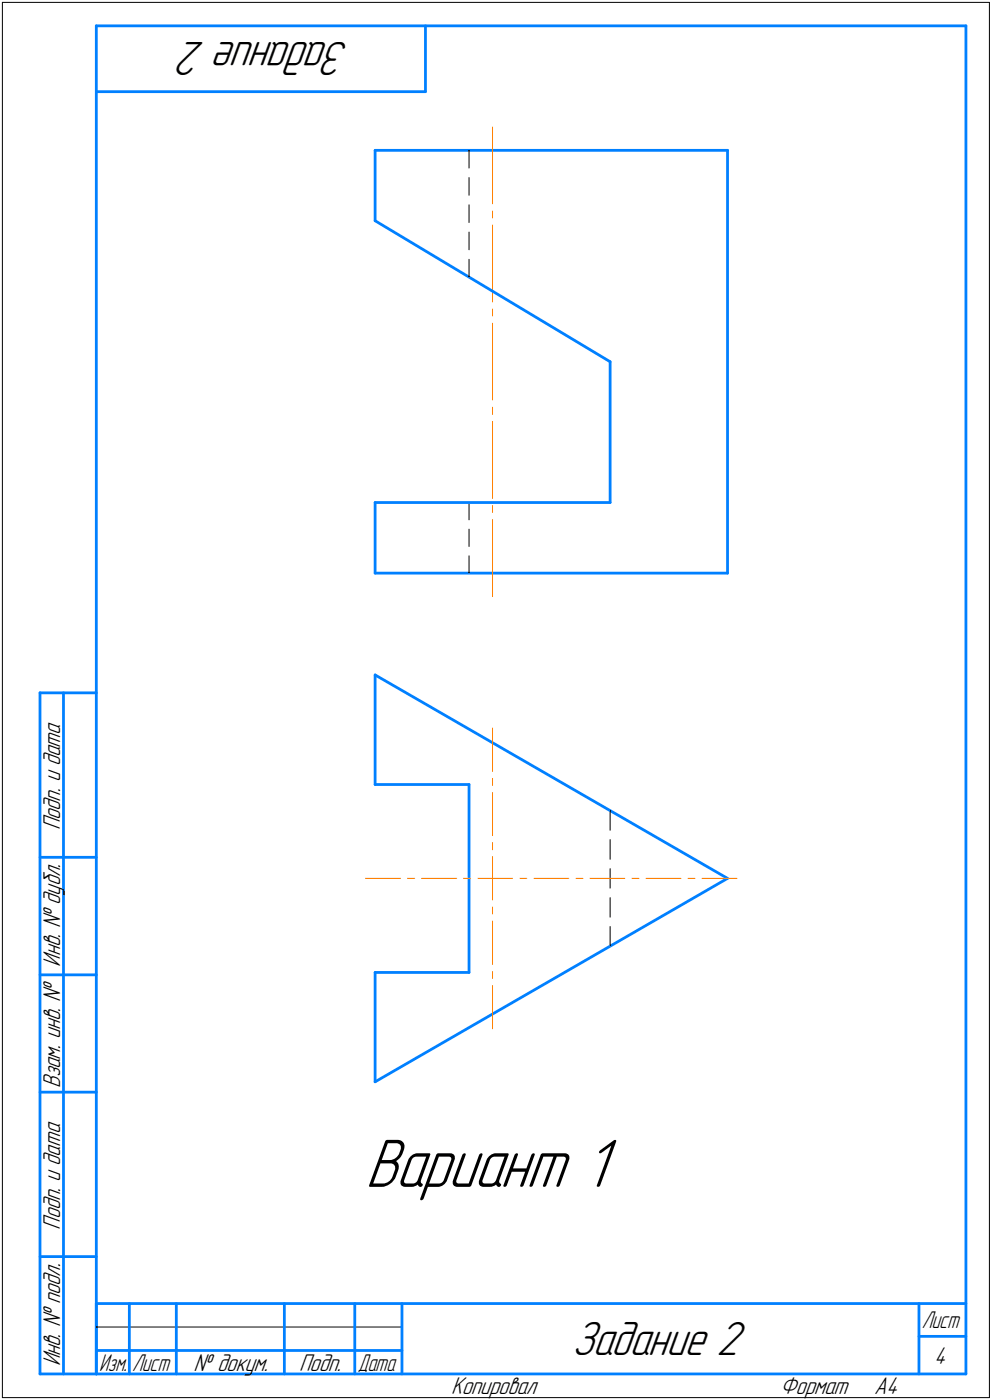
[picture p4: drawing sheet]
<svg xmlns="http://www.w3.org/2000/svg" width="211mm" height="298mm" viewBox="0 0 211 298" stroke-linecap="round" stroke-linejoin="round" font-family="sans-serif">
<defs><g id="words">
<text font-size="15.6" x="77.7" y="252.7">Вариант 1</text>
<g font-size="10.9">
<text x="74.4" y="9" transform="rotate(-180 74.4 9)">Задание 2</text>
<text x="121.6" y="288.5">Задание 2</text>
</g>
<g font-size="5.5">
<text x="12.8" y="176.7" transform="rotate(-90 12.8 176.7)">Подп. и дата</text>
<text x="12.8" y="205.8" transform="rotate(-90 12.8 205.8)">Инв. № дубл.</text>
<text x="12.8" y="231.6" transform="rotate(-90 12.8 231.6)">Взам. инв. №</text>
<text x="12.8" y="261.7" transform="rotate(-90 12.8 261.7)">Подп. и дата</text>
<text x="12.8" y="290.8" transform="rotate(-90 12.8 290.8)">Инв. № подл.</text>
<text x="41.2" y="291.8">№ докум.</text>
<text x="63.6" y="291.8">Подп.</text>
<text x="198.8" y="290.3">4</text>
<text x="96" y="296.8">Копировал</text>
<text x="166" y="296.8">Формат</text>
<text x="186" y="296.8">A4</text>
</g>
<g font-size="5.4">
<text x="196.1" y="282.8">Лист</text>
<text x="21.1" y="291.8">Изм.</text>
<text x="28.1" y="291.8">Лист</text>
<text x="76.1" y="291.8">Дата</text>
</g>
</g></defs>
<g fill="none" stroke="#0080ff" stroke-width=".59">
<path d="M20.5 5.5v287zM20.5 5.5h185zM20.5 19.5h70zM90.5 5.5v14zM205.5 5.5v287zM79.8 32h75zM79.8 32v15zM154.8 32v90zM79.8 47l50 30zM129.8 77v30zM79.8 107h50zM79.8 107v15z"/>
<path d="M79.8 122h75zM8.5 147.5v145zM8.5 147.5h12zM13.5 147.5v145zM79.8 143.7l75 43.3zM79.8 143.7v23.3zM79.8 167h20zM99.8 167v40zM8.5 182.5h12zM8.5 207.5h12zM79.8 207h20zM79.8 207v23.3z"/>
<path d="M8.5 232.5h12zM79.8 230.3l75-43.3zM8.5 267.5h12zM20.5 277.5h185zM20.5 277.5v15zM27.5 277.5v15zM37.5 277.5v15zM60.5 277.5v15zM75.5 277.5v15zM85.5 277.5v15zM195.5 277.5v15zM8.5 292.5h12z"/>
<path d="M20.5 292.5h185zM20.5 287.5h7zM27.5 287.5h10zM37.5 287.5h23zM60.5 287.5h15zM75.5 287.5h10zM195.5 284.5h10z"/>
</g>
<g fill="none" stroke="#ff8000" stroke-width=".21">
<path d="M104.8 27v16.4zM104.8 47.9v16.4zM104.8 44.9v1.5zM104.8 68.8v16.4zM104.8 65.8v1.5zM104.8 89.7v16.4zM104.8 86.7v1.5zM104.8 110.6v16.4zM104.8 107.6v1.5zM104.8 155v9.2zM104.8 165.7v1.5zM104.8 168.7v9.2z"/>
<path d="M104.8 179.4v1.5zM77.8 187h7.4zM86.7 187h1.5zM89.7 187h7.5zM98.6 187h1.5zM101.6 187h7.5zM104.8 196.1v9.2zM104.8 193.1v1.5zM104.8 187v4.6zM104.8 182.4v4.6zM110.6 187h1.5zM113.6 187h3.7z"/>
<path d="M117.3 187h3.7zM122.5 187h1.5zM125.5 187h7.4zM134.4 187h1.5zM137.4 187h7.5zM146.3 187h1.6zM149.4 187h7.4zM104.8 209.8v9.2zM104.8 206.8v1.5z"/>
</g>
<g fill="none" stroke="#000" stroke-width=".21">
<path d="M.5 .5v297zM.5 .5h210zM210.5 .5v297zM99.8 37.8v3.8zM99.8 32v3.8zM99.8 55.2v3.8zM99.8 49.4v3.8zM99.8 43.6v3.8zM99.8 118.3v3.7zM99.8 112.6v3.7zM99.8 107v3.7zM129.8 172.6v4.1z"/>
<path d="M129.8 178.7v4.2zM129.8 184.9v4.2zM129.8 191.1v4.1zM129.8 197.2v4.2zM.5 297.5h210zM20.5 282.5h65z"/>
</g>
<path d="M77.7 241.5h54.2zM77.7 241.5h54.2zM77.7 241.6h54.2zM77.7 241.6h54.2zM77.7 241.6h54.2zM77.7 241.7h54.2zM77.7 241.7h54.2zM77.7 241.8h54.2zM77.7 241.8h54.2zM77.7 241.9h54.2zM77.7 241.9h54.2zM77.7 241.9h54.2zM77.7 242h54.2zM77.7 242h54.2zM77.7 242.1h54.2zM77.7 242.1h54.2zM77.7 242.1h54.2zM77.7 242.2h54.2zM77.7 242.2h54.2zM77.7 242.3h54.2zM77.7 242.3h54.2zM77.7 242.4h54.2zM77.7 242.4h54.2zM77.7 242.4h54.2zM77.7 242.5h54.2zM77.7 242.5h54.2zM77.7 242.6h54.2zM77.7 242.6h54.2zM77.7 242.7h54.2zM77.7 242.7h54.2zM77.7 242.7h54.2zM77.7 242.8h54.2zM77.7 242.8h54.2zM77.7 242.9h54.2zM77.7 242.9h54.2zM77.7 243h54.2zM77.7 243h54.2zM77.7 243h54.2zM77.7 243.1h54.2zM77.7 243.1h54.2zM77.7 243.2h54.2zM77.7 243.2h54.2zM77.7 243.2h54.2zM77.7 243.3h54.2zM77.7 243.3h54.2zM77.7 243.4h54.2zM77.7 243.4h54.2zM77.7 243.5h54.2zM77.7 243.5h54.2zM77.7 243.5h54.2zM77.7 243.6h54.2zM77.7 243.6h54.2zM77.7 243.7h54.2zM77.7 243.7h54.2zM77.7 243.8h54.2zM77.7 243.8h54.2zM77.7 243.8h54.2zM77.7 243.9h54.2zM77.7 243.9h54.2zM77.7 244h54.2zM77.7 244h54.2zM77.7 244.1h54.2zM77.7 244.1h54.2zM77.7 244.1h54.2zM77.7 244.2h54.2zM77.7 244.2h54.2zM77.7 244.3h54.2zM77.7 244.3h54.2zM77.7 244.3h54.2zM77.7 244.4h54.2zM77.7 244.4h54.2zM77.7 244.5h54.2zM77.7 244.5h54.2zM77.7 244.6h54.2zM77.7 244.6h54.2zM77.7 244.6h54.2zM77.7 244.7h54.2zM77.7 244.7h54.2zM77.7 244.8h54.2zM77.7 244.8h54.2zM77.7 244.9h54.2zM77.7 244.9h54.2zM77.7 244.9h54.2zM77.7 245h54.2zM77.7 245h54.2zM77.7 245.1h54.2zM77.7 245.1h54.2zM77.7 245.2h54.2zM77.7 245.2h54.2zM77.7 245.2h54.2zM77.7 245.3h54.2zM77.7 245.3h54.2zM77.7 245.4h54.2zM77.7 245.4h54.2zM77.7 245.4h54.2zM77.7 245.5h54.2zM77.7 245.5h54.2zM77.7 245.6h54.2zM77.7 245.6h54.2zM77.7 245.7h54.2zM77.7 245.7h54.2zM77.7 245.7h54.2zM77.7 245.8h54.2zM77.7 245.8h54.2zM77.7 245.9h54.2zM77.7 245.9h54.2zM77.7 246h54.2zM77.7 246h54.2zM77.7 246h54.2zM77.7 246.1h54.2zM77.7 246.1h54.2zM77.7 246.2h54.2zM77.7 246.2h54.2zM77.7 246.3h54.2zM77.7 246.3h54.2zM77.7 246.3h54.2zM77.7 246.4h54.2zM77.7 246.4h54.2zM77.7 246.5h54.2zM77.7 246.5h54.2zM77.7 246.5h54.2zM77.7 246.6h54.2zM77.7 246.6h54.2zM77.7 246.7h54.2zM77.7 246.7h54.2zM77.7 246.8h54.2zM77.7 246.8h54.2zM77.7 246.8h54.2zM77.7 246.9h54.2zM77.7 246.9h54.2zM77.7 247h54.2zM77.7 247h54.2zM77.7 247.1h54.2zM77.7 247.1h54.2zM77.7 247.1h54.2zM77.7 247.2h54.2zM77.7 247.2h54.2zM77.7 247.3h54.2zM77.7 247.3h54.2zM77.7 247.4h54.2zM77.7 247.4h54.2zM77.7 247.4h54.2zM77.7 247.5h54.2zM77.7 247.5h54.2zM77.7 247.6h54.2zM77.7 247.6h54.2zM77.7 247.6h54.2zM77.7 247.7h54.2zM77.7 247.7h54.2zM77.7 247.8h54.2zM77.7 247.8h54.2zM77.7 247.9h54.2zM77.7 247.9h54.2zM77.7 247.9h54.2zM77.7 248h54.2zM77.7 248h54.2zM77.7 248.1h54.2zM77.7 248.1h54.2zM77.7 248.2h54.2zM77.7 248.2h54.2zM77.7 248.2h54.2zM77.7 248.3h54.2zM77.7 248.3h54.2zM77.7 248.4h54.2zM77.7 248.4h54.2zM77.7 248.5h54.2zM77.7 248.5h54.2zM77.7 248.5h54.2zM77.7 248.6h54.2zM77.7 248.6h54.2zM77.7 248.7h54.2zM77.7 248.7h54.2zM77.7 248.8h54.2zM77.7 248.8h54.2zM77.7 248.8h54.2zM77.7 248.9h54.2zM77.7 248.9h54.2zM77.7 249h54.2zM77.7 249h54.2zM77.7 249h54.2zM77.7 249.1h54.2zM77.7 249.1h54.2zM77.7 249.2h54.2zM77.7 249.2h54.2zM77.7 249.3h54.2zM77.7 249.3h54.2zM77.7 249.3h54.2zM77.7 249.4h54.2zM77.7 249.4h54.2zM77.7 249.5h54.2zM77.7 249.5h54.2zM77.7 249.6h54.2zM77.7 249.6h54.2zM77.7 249.6h54.2zM77.7 249.7h54.2zM77.7 249.7h54.2zM77.7 249.8h54.2zM77.7 249.8h54.2zM77.7 249.9h54.2zM77.7 249.9h54.2zM77.7 249.9h54.2zM77.7 250h54.2zM77.7 250h54.2zM77.7 250.1h54.2zM77.7 250.1h54.2zM77.7 250.1h54.2zM77.7 250.2h54.2zM77.7 250.2h54.2zM77.7 250.3h54.2zM77.7 250.3h54.2zM77.7 250.4h54.2zM77.7 250.4h54.2zM77.7 250.4h54.2zM77.7 250.5h54.2zM77.7 250.5h54.2zM77.7 250.6h54.2zM77.7 250.6h54.2zM77.7 250.7h54.2zM77.7 250.7h54.2zM77.7 250.7h54.2zM77.7 250.8h54.2zM77.7 250.8h54.2zM77.7 250.9h54.2zM77.7 250.9h54.2zM77.7 251h54.2zM77.7 251h54.2zM77.7 251h54.2zM77.7 251.1h54.2zM77.7 251.1h54.2zM77.7 251.2h54.2zM77.7 251.2h54.2zM77.7 251.2h54.2zM77.7 251.3h54.2zM77.7 251.3h54.2zM77.7 251.4h54.2zM77.7 251.4h54.2zM77.7 251.5h54.2zM77.7 251.5h54.2zM77.7 251.5h54.2zM77.7 251.6h54.2zM77.7 251.6h54.2zM77.7 251.7h54.2zM77.7 251.7h54.2zM77.7 251.8h54.2zM77.7 251.8h54.2zM77.7 251.8h54.2zM77.7 251.9h54.2zM77.7 251.9h54.2zM77.7 252h54.2zM77.7 252h54.2zM77.7 252.1h54.2zM77.7 252.1h54.2zM77.7 252.1h54.2zM77.7 252.2h54.2zM77.7 252.2h54.2zM77.7 252.3h54.2zM77.7 252.3h54.2zM77.7 252.3h54.2zM77.7 252.4h54.2zM77.7 252.4h54.2zM77.7 252.5h54.2zM77.7 252.5h54.2zM77.7 252.6h54.2zM77.7 252.6h54.2zM77.7 252.6h54.2zM77.7 252.7h54.2zM77.7 252.7h54.2zM77.7 252.8h54.2zM77.7 252.8h54.2zM77.7 252.9h54.2zM77.7 252.9h54.2zM77.7 252.9h54.2zM77.7 253h54.2zM77.7 253h54.2zM77.7 253.1h54.2zM77.7 253.1h54.2zM77.7 253.2h54.2zM77.7 253.2h54.2zM77.7 253.2h54.2zM77.7 253.3h54.2zM77.7 253.3h54.2zM77.7 253.4h54.2zM77.7 253.4h54.2zM77.7 253.4h54.2zM77.7 253.5h54.2zM77.7 253.5h54.2zM77.7 253.6h54.2zM77.7 253.6h54.2zM77.7 253.7h54.2zM77.7 253.7h54.2zM77.7 253.7h54.2zM77.7 253.8h54.2zM77.7 253.8h54.2zM77.7 253.9h54.2zM77.7 253.9h54.2zM77.7 254h54.2zM77.7 254h54.2zM77.7 254h54.2zM77.7 254.1h54.2zM77.7 254.1h54.2zM77.7 254.2h54.2zM77.7 254.2h54.2zM77.7 254.3h54.2zM77.7 254.3h54.2zM77.7 254.3h54.2zM77.7 254.4h54.2zM77.7 254.4h54.2zM77.7 254.5h54.2zM77.7 254.5h54.2zM77.7 254.6h54.2zM77.7 254.6h54.2zM77.7 254.6h54.2zM77.7 254.7h54.2zM77.7 254.7h54.2zM77.7 254.8h54.2zM77.7 254.8h54.2zM77.7 254.8h54.2zM77.7 254.9h54.2zM77.7 254.9h54.2zM77.7 255h54.2zM77.7 255h54.2zM77.7 255.1h54.2zM77.7 255.1h54.2zM77.7 255.1h54.2zM77.7 255.2h54.2zM77.7 255.2h54.2zM77.7 255.3h54.2zM77.7 255.3h54.2zM77.7 255.4h54.2zM77.7 255.4h54.2zM77.7 255.4h54.2zM77.7 255.5h54.2zM77.7 255.5h54.2zM77.7 255.6h54.2zM77.7 255.6h54.2zM77.7 255.7h54.2zM77.7 255.7h54.2z" fill="#fff" stroke="#fff" stroke-width=".21"/>
<use href="#words"/>
</svg>
